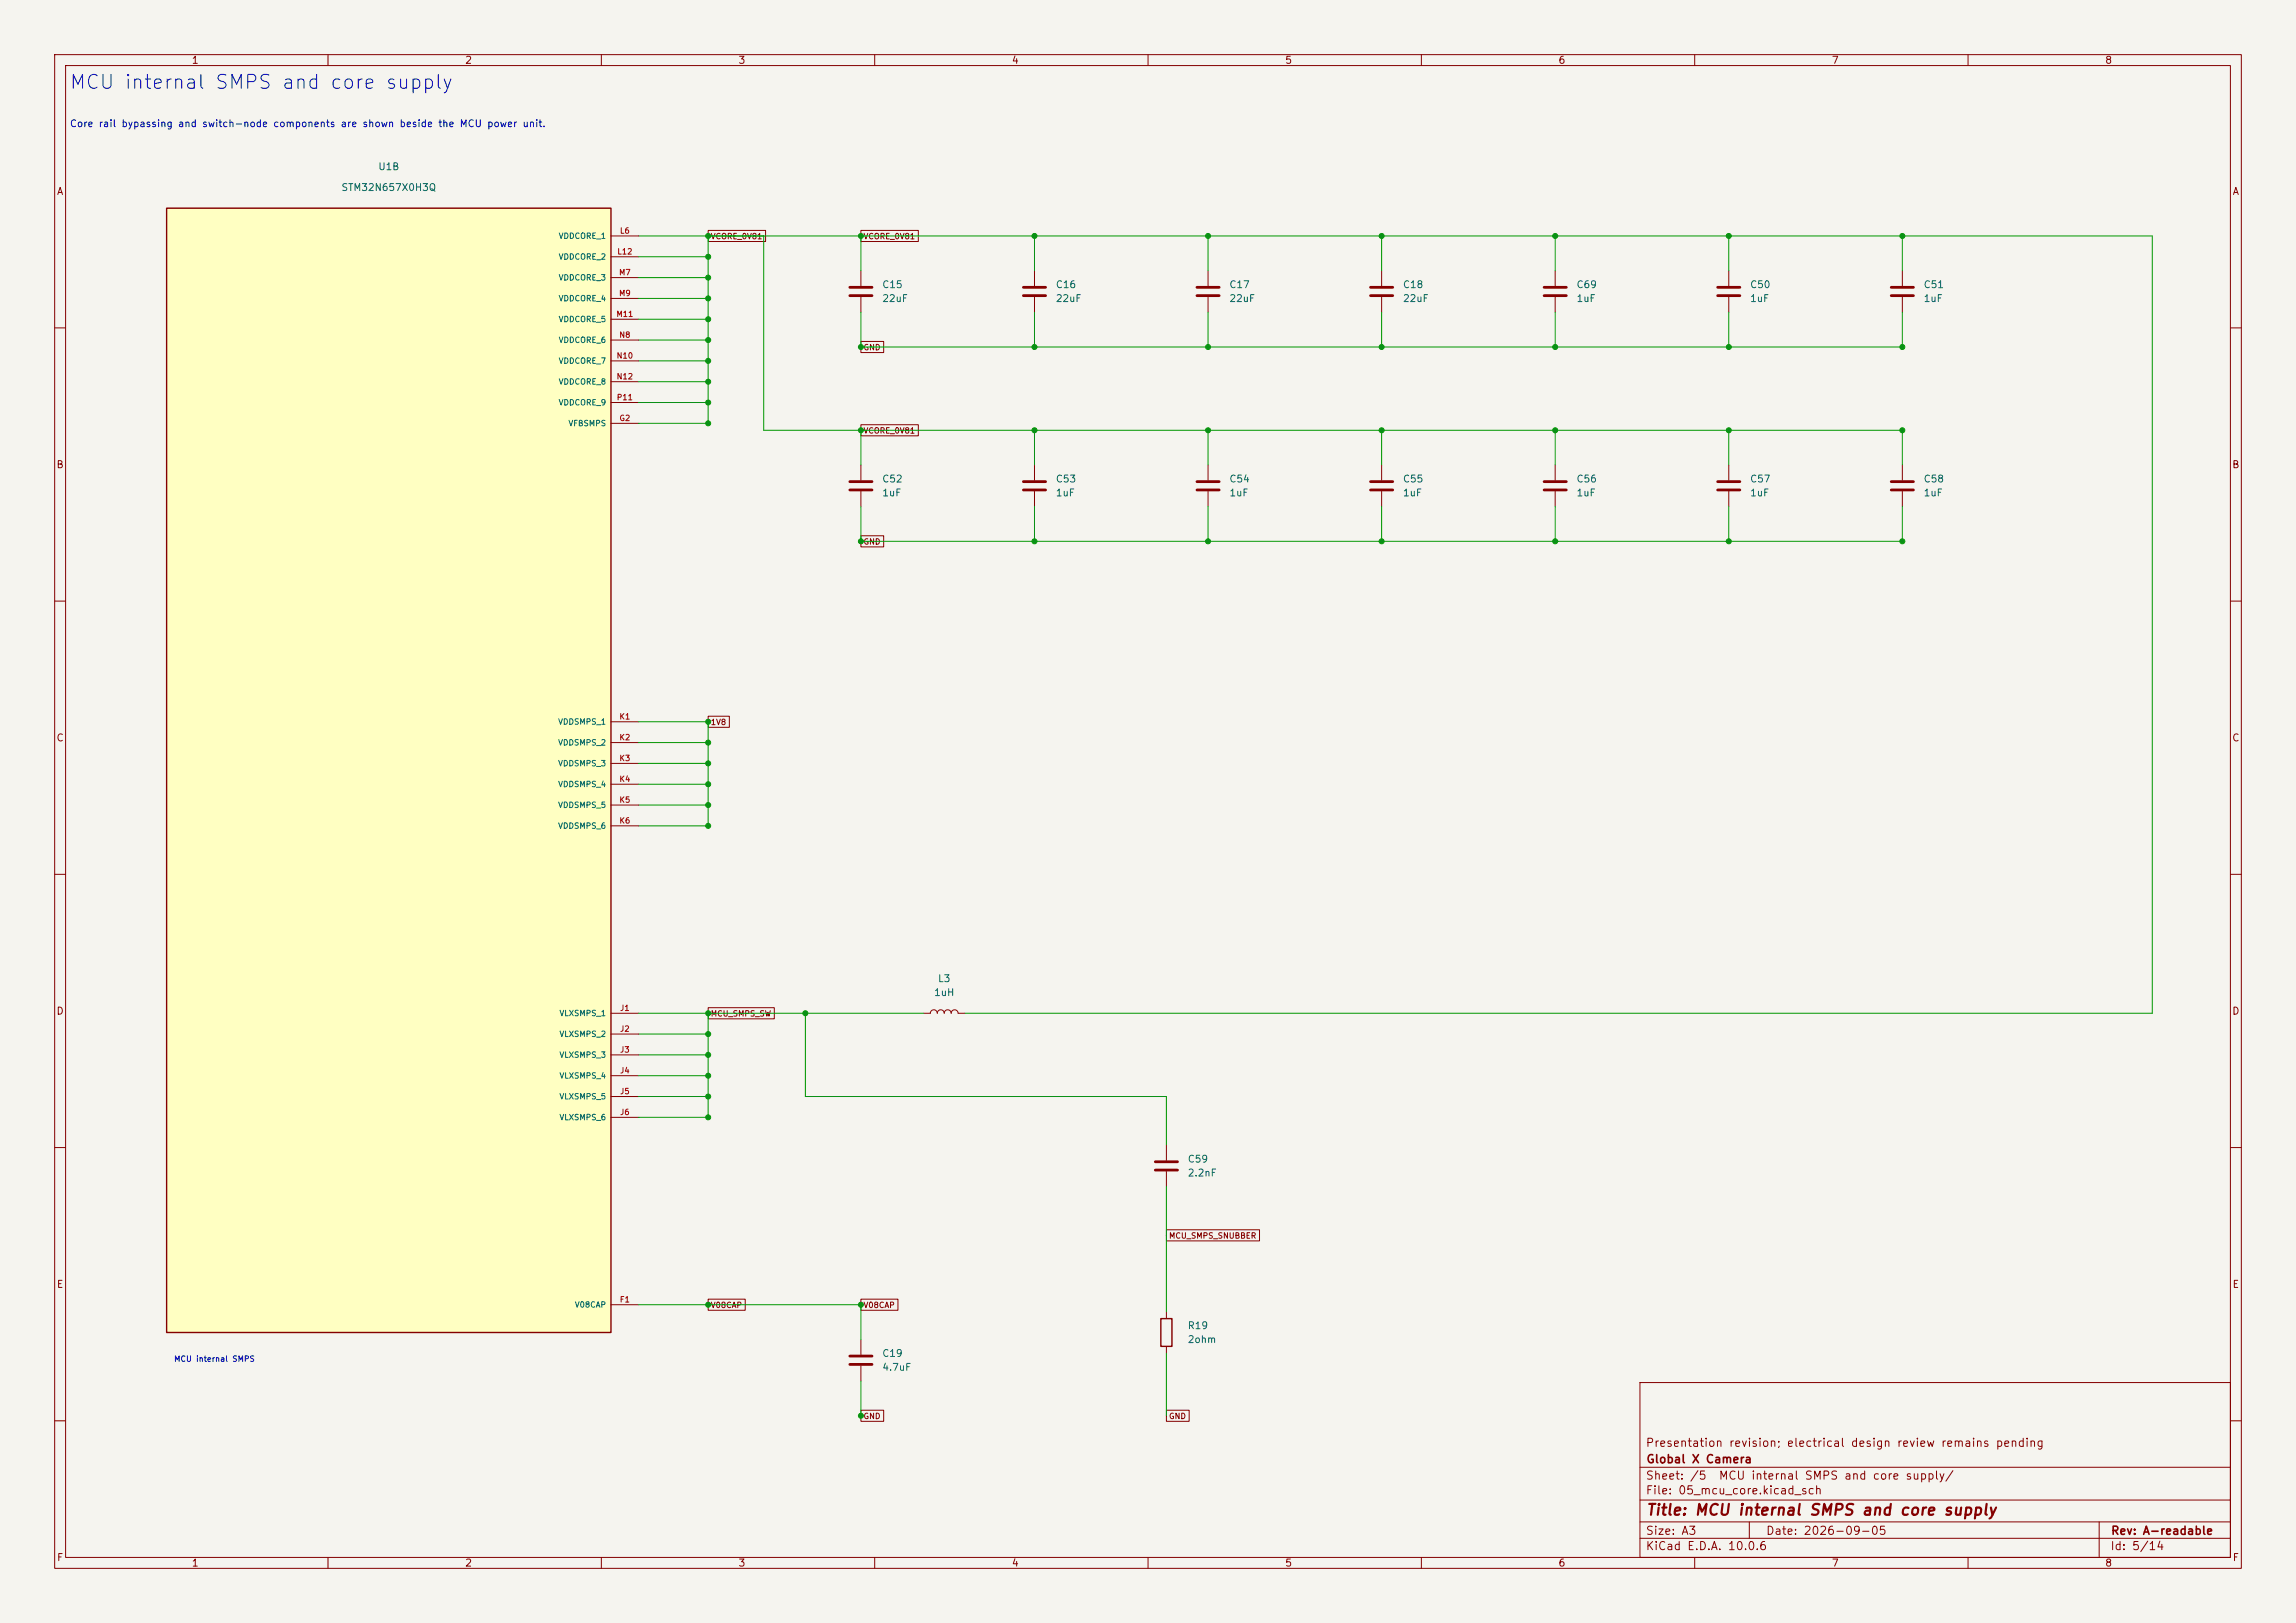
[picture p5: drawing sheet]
<svg xmlns="http://www.w3.org/2000/svg" width="420mm" height="297mm" viewBox="0 0 420 297" stroke-linecap="round" stroke-linejoin="round" font-family="sans-serif">
<defs><g id="words">
<text font-size="2.5" fill="#0000c2" x="12.5" y="16.9">MCU internal SMPS and core supply</text>
<text font-size="2" fill="#840000" x="301" y="277.8">Title: MCU internal SMPS and core supply</text>
<g font-size="1.5" fill="#840000">
<text x="300.9" y="265.1">Presentation revision; electrical design review remains pending</text>
<text x="301" y="268.1">Global X Camera</text>
<text x="300.9" y="273.8">File: 05_mcu_core.kicad_sch</text>
<text x="300.9" y="271.1">Sheet: /5</text>
<text x="314.3" y="271.1">MCU internal SMPS and core supply/</text>
<text x="300.9" y="281.2">Size: A3</text>
<text x="322.9" y="281.2">Date: 2026-09-05</text>
<text x="386" y="281.2">Rev: A-readable</text>
<text x="300.9" y="284">KiCad E.D.A. 10.0.6</text>
<text x="385.9" y="284">Id: 5/14</text>
</g>
<g font-size="1.3" fill="#840000">
<text x="35" y="12">1</text>
<text x="85" y="12">2</text>
<text x="135" y="12">3</text>
<text x="185" y="12">4</text>
<text x="235" y="12">5</text>
<text x="285" y="12">6</text>
<text x="335" y="12">7</text>
<text x="385" y="12">8</text>
<text x="10.3" y="36">A</text>
<text x="408.3" y="36">A</text>
<text x="10.2" y="86">B</text>
<text x="408.2" y="86">B</text>
<text x="10.2" y="136">C</text>
<text x="408.2" y="136">C</text>
<text x="10.2" y="186">D</text>
<text x="408.2" y="186">D</text>
<text x="10.3" y="236">E</text>
<text x="408.3" y="236">E</text>
<text x="10.3" y="286">F</text>
<text x="35" y="287">1</text>
<text x="85" y="287">2</text>
<text x="135" y="287">3</text>
<text x="185" y="287">4</text>
<text x="235" y="287">5</text>
<text x="285" y="287">6</text>
<text x="335" y="287">7</text>
<text x="385" y="287">8</text>
<text x="408.3" y="286">F</text>
</g>
<text font-size="1.3" fill="#0000c2" x="12.7" y="23.6">Core rail bypassing and switch-node components are shown beside the MCU power unit.</text>
<g font-size="1.3" fill="#006464">
<text x="62.3" y="35.3">STM32N657X0H3Q</text>
<text x="69.1" y="31.4">U1B</text>
<text x="161.3" y="53">C15</text>
<text x="193" y="53">C16</text>
<text x="224.8" y="53">C17</text>
<text x="256.5" y="53">C18</text>
<text x="288.3" y="53">C69</text>
<text x="320" y="53">C50</text>
<text x="351.8" y="53">C51</text>
<text x="161.3" y="55.6">22uF</text>
<text x="193" y="55.6">22uF</text>
<text x="224.8" y="55.6">22uF</text>
<text x="256.5" y="55.6">22uF</text>
<text x="288.3" y="55.6">1uF</text>
<text x="320" y="55.6">1uF</text>
<text x="351.8" y="55.6">1uF</text>
<text x="161.3" y="88.6">C52</text>
<text x="193" y="88.6">C53</text>
<text x="224.8" y="88.6">C54</text>
<text x="256.5" y="88.6">C55</text>
<text x="288.3" y="88.6">C56</text>
<text x="320" y="88.6">C57</text>
<text x="351.8" y="88.6">C58</text>
<text x="161.3" y="91.1">1uF</text>
<text x="193" y="91.1">1uF</text>
<text x="224.8" y="91.1">1uF</text>
<text x="256.5" y="91.1">1uF</text>
<text x="288.3" y="91.1">1uF</text>
<text x="320" y="91.1">1uF</text>
<text x="351.8" y="91.1">1uF</text>
<text x="170.7" y="182.6">1uH</text>
<text x="171.5" y="180">L3</text>
<text x="217.2" y="213.1">C59</text>
<text x="217.2" y="215.6">2.2nF</text>
<text x="217.2" y="243.5">R19</text>
<text x="161.3" y="248.6">C19</text>
<text x="161.3" y="251.2">4.7uF</text>
<text x="217.2" y="246.1">2ohm</text>
</g>
<g font-size="1" fill="#006464">
<text x="102.1" y="43.9">VDDCORE_1</text>
<text x="102.1" y="47.8">VDDCORE_2</text>
<text x="102.1" y="51.6">VDDCORE_3</text>
<text x="102.1" y="55.4">VDDCORE_4</text>
<text x="102.1" y="59.2">VDDCORE_5</text>
<text x="102.1" y="63">VDDCORE_6</text>
<text x="102.1" y="66.8">VDDCORE_7</text>
<text x="102.1" y="70.6">VDDCORE_8</text>
<text x="102.1" y="74.4">VDDCORE_9</text>
<text x="103.9" y="78.2">VFBSMPS</text>
<text x="102" y="132.8">VDDSMPS_1</text>
<text x="102" y="136.7">VDDSMPS_2</text>
<text x="102" y="140.5">VDDSMPS_3</text>
<text x="102" y="144.3">VDDSMPS_4</text>
<text x="102" y="148.1">VDDSMPS_5</text>
<text x="102" y="151.9">VDDSMPS_6</text>
<text x="102.2" y="186.2">VLXSMPS_1</text>
<text x="102.2" y="190">VLXSMPS_2</text>
<text x="102.2" y="193.8">VLXSMPS_3</text>
<text x="102.2" y="197.6">VLXSMPS_4</text>
<text x="102.2" y="201.4">VLXSMPS_5</text>
<text x="102.2" y="205.2">VLXSMPS_6</text>
<text x="105" y="239.5">V08CAP</text>
</g>
<g font-size="1" fill="#a90000">
<text x="112.8" y="46.8">L12</text>
<text x="113.3" y="43">L6</text>
<text x="113.1" y="50.6">M7</text>
<text x="112.7" y="58.2">M11</text>
<text x="113.1" y="54.4">M9</text>
<text x="112.7" y="65.9">N10</text>
<text x="113.2" y="62">N8</text>
<text x="112.7" y="69.7">N12</text>
<text x="112.7" y="73.5">P11</text>
<text x="113.2" y="77.3">G2</text>
<text x="113.2" y="131.9">K1</text>
<text x="113.2" y="135.7">K2</text>
<text x="113.2" y="139.5">K3</text>
<text x="113.2" y="143.3">K4</text>
<text x="113.2" y="147.1">K5</text>
<text x="113.2" y="150.9">K6</text>
<text x="113.3" y="185.2">J1</text>
<text x="113.3" y="189">J2</text>
<text x="113.3" y="192.9">J3</text>
<text x="113.3" y="196.7">J4</text>
<text x="113.3" y="200.5">J5</text>
<text x="113.3" y="204.3">J6</text>
<text x="113.3" y="238.6">F1</text>
</g>
<g font-size="1" fill="#840000">
<text x="129.9" y="44">VCORE_0V81</text>
<text x="157.9" y="44">VCORE_0V81</text>
<text x="157.9" y="64.3">GND</text>
<text x="157.9" y="79.6">VCORE_0V81</text>
<text x="157.9" y="99.9">GND</text>
<text x="129.9" y="132.9">1V8</text>
<text x="129.9" y="186.3">MCU_SMPS_SW</text>
<text x="213.7" y="226.9">MCU_SMPS_SNUBBER</text>
<text x="129.9" y="239.6">V08CAP</text>
<text x="157.9" y="239.6">V08CAP</text>
<text x="157.9" y="259.9">GND</text>
<text x="213.7" y="259.9">GND</text>
</g>
<text font-size="1" fill="#0000c2" x="31.7" y="249.4">MCU internal SMPS</text>
</g></defs>
<path d="M0 0h420v297h-420z" fill="#f5f4ef" stroke="#f5f4ef" stroke-width=".18"/>
<g fill="none" stroke="#840000" stroke-width=".18">
<path d="M10 10h400v277h-400zM12 12h396v273h-396zM60 10v2M110 10v2M160 10v2M210 10v2M260 10v2M310 10v2M360 10v2M252.7 49.5v2.8M252.7 54.4v2.8M316.2 49.5v2.8"/>
<path d="M316.2 54.4v2.8M10 60h2M408 60h2M157.5 85.1v2.8M157.5 89.9v2.8M316.2 85.1v2.8M316.2 89.9v2.8M10 110h2M408 110h2M10 160h2M408 160h2M10 210h2"/>
<path d="M408 210h2M300 253h108v32h-108zM10 260h2M300 278.5h108M300 274.5h108M300 268.5h108M320 278.5v3M384 278.5v6.5M408 260h2M60 285v2M110 285v2M160 285v2"/>
<path d="M210 285v2M260 285v2M300 281.5h108M310 285v2M360 285v2"/>
</g>
<path d="M250.7 52.6h4.1M250.7 54.1h4.1M314.2 52.6h4.1M314.2 54.1h4.1M155.4 88.1h4.1M155.4 89.7h4.1M314.2 88.1h4.1M314.2 89.7h4.1" fill="none" stroke="#840000" stroke-width=".51"/>
<path d="M30.5 38.1h81.3v205.7h-81.3z" fill="#ffffc2"/>
<path d="M30.5 38.1h81.3v205.7h-81.3zM212.3 241.3h2.1v5.1h-2.1z" fill="none" stroke="#840000" stroke-width=".25"/>
<g fill="none" stroke="#840000" stroke-width=".18">
<path d="M111.8 43.2h5M111.8 47h5M111.8 50.8h5M111.8 54.6h5M111.8 58.4h5M129.5 42.2h10.5v2h-10.5zM157.5 42.2h10.5v2h-10.5zM157.5 49.5v2.8M157.5 54.4v2.8M189.2 49.5v2.8M189.2 54.4v2.8M221 49.5v2.8"/>
<path d="M221 54.4v2.8M284.5 49.5v2.8M284.5 54.4v2.8M348 49.5v2.8M348 54.4v2.8M111.8 77.5h5M111.8 62.2h5M111.8 66h5M111.8 69.9h5M111.8 73.7h5M157.5 77.7h10.5v2.1h-10.5zM157.5 62.5h4.1v2h-4.1z"/>
<path d="M157.5 98h4.1v2.1h-4.1zM189.2 85.1v2.8M189.2 89.9v2.8M221 85.1v2.8M221 89.9v2.8M252.7 85.1v2.8M252.7 89.9v2.8M284.5 85.1v2.8M284.5 89.9v2.8M348 85.1v2.8M348 89.9v2.8M111.8 132.1h5"/>
<path d="M111.8 135.9h5M111.8 139.7h5M129.5 131.1h3.9v2h-3.9zM111.8 143.5h5M111.8 147.3h5M111.8 151.1h5M111.8 185.4h5M111.8 189.2h5M111.8 193h5M111.8 196.9h5M129.5 184.4h12.1v2h-12.1zM168.9 185.4h1.3a.64 .64 0 0 1 .6-.6 .64 .64 0 0 1 .6 .6 .64 .64 0 0 1 .7-.6 .64 .64 0 0 1 .6 .6 .64 .64 0 0 1 .7-.6 .64 .64 0 0 1 .6 .6 .64 .64 0 0 1 .6-.6 .64 .64 0 0 1 .7 .6h1.2"/>
<path d="M111.8 200.7h5M111.8 204.5h5M213.4 209.6v2.7M213.4 214.4v2.8M111.8 238.8h5M129.5 237.7h6.8v2.1h-6.8zM157.5 237.7h6.8v2.1h-6.8zM213.4 225h17v2.1h-17zM157.5 258.1h4.1v2h-4.1zM157.5 245.1v2.8M157.5 249.9v2.8M213.4 258.1h4.1v2h-4.1z"/>
<path d="M213.4 240v1.3M213.4 246.4v1.2"/>
</g>
<g fill="none" stroke="#840000" stroke-width=".51">
<path d="M155.4 52.6h4.1M155.4 54.1h4.1M187.2 52.6h4.1M187.2 54.1h4.1M218.9 52.6h4.1M218.9 54.1h4.1M282.4 52.6h4.1M282.4 54.1h4.1M345.9 52.6h4.1M345.9 54.1h4.1M187.2 88.1h4.1M187.2 89.7h4.1"/>
<path d="M218.9 88.1h4.1M218.9 89.7h4.1M250.7 88.1h4.1M250.7 89.7h4.1M282.4 88.1h4.1M282.4 89.7h4.1M345.9 88.1h4.1M345.9 89.7h4.1M211.3 212.6h4.1M211.3 214.1h4.1M155.4 248.2h4.1M155.4 249.7h4.1"/>
</g>
<g fill="none" stroke="#009600" stroke-width=".18">
<path d="M116.8 58.4h12.7M116.8 43.2h276.9v142.2h-217.2M116.8 47h12.7M116.8 50.8h12.7M116.8 54.6h12.7M129.5 43.2v34.3h-12.7M139.7 43.2v35.5h208.3v6.4M157.5 43.2v6.3M157.5 57.2v6.3h190.5v-6.3M189.2 43.2v6.3M189.2 57.2v6.3M221 43.2v6.3"/>
<path d="M221 57.2v6.3M252.7 43.2v6.3M252.7 57.2v6.3M284.5 43.2v6.3M284.5 57.2v6.3M316.2 43.2v6.3M316.2 57.2v6.3M348 43.2v6.3M116.8 66h12.7M116.8 62.2h12.7M116.8 69.9h12.7M116.8 73.7h12.7"/>
<path d="M157.5 78.7v6.4M189.2 78.7v6.4M221 78.7v6.4M252.7 78.7v6.4M284.5 78.7v6.4M316.2 78.7v6.4M157.5 92.7v6.4h190.5v-6.4M189.2 92.7v6.4M221 92.7v6.4M252.7 92.7v6.4M284.5 92.7v6.4M316.2 92.7v6.4"/>
<path d="M116.8 132.1h12.7v19h-12.7M116.8 135.9h12.7M116.8 139.7h12.7M116.8 143.5h12.7M116.8 147.3h12.7M116.8 196.9h12.7M116.8 185.4h52.1M116.8 189.2h12.7M116.8 193h12.7M129.5 185.4v19.1h-12.7M147.3 185.4v15.3h66.1v8.9M116.8 200.7h12.7"/>
<path d="M213.4 217.2v22.8M116.8 238.8h40.7v6.3M157.5 252.7v6.4M213.4 247.6v11.5"/>
</g>
<g fill="#009600" stroke="#009600" stroke-width=".18">
<circle cx="129.5" cy="139.7" r=".46"/>
<circle cx="129.5" cy="143.5" r=".46"/>
<circle cx="129.5" cy="58.4" r=".46"/>
<circle cx="129.5" cy="62.2" r=".46"/>
<circle cx="129.5" cy="238.8" r=".46"/>
<circle cx="129.5" cy="185.4" r=".46"/>
<circle cx="129.5" cy="189.2" r=".46"/>
<circle cx="129.5" cy="193" r=".46"/>
<circle cx="129.5" cy="196.9" r=".46"/>
<circle cx="129.5" cy="200.7" r=".46"/>
<circle cx="129.5" cy="204.5" r=".46"/>
<circle cx="157.5" cy="238.8" r=".46"/>
<circle cx="157.5" cy="259.1" r=".46"/>
<circle cx="129.5" cy="43.2" r=".46"/>
<circle cx="129.5" cy="47" r=".46"/>
<circle cx="129.5" cy="50.8" r=".46"/>
<circle cx="129.5" cy="54.6" r=".46"/>
<circle cx="157.5" cy="43.2" r=".46"/>
<circle cx="189.2" cy="43.2" r=".46"/>
<circle cx="189.2" cy="63.5" r=".46"/>
<circle cx="157.5" cy="63.5" r=".46"/>
<circle cx="157.5" cy="78.7" r=".46"/>
<circle cx="157.5" cy="99.1" r=".46"/>
<circle cx="316.2" cy="43.2" r=".46"/>
<circle cx="316.2" cy="63.5" r=".46"/>
<circle cx="348" cy="99.1" r=".46"/>
<circle cx="348" cy="78.7" r=".46"/>
<circle cx="348" cy="63.5" r=".46"/>
<circle cx="348" cy="43.2" r=".46"/>
<circle cx="252.7" cy="43.2" r=".46"/>
<circle cx="252.7" cy="63.5" r=".46"/>
<circle cx="284.5" cy="99.1" r=".46"/>
<circle cx="284.5" cy="78.7" r=".46"/>
<circle cx="252.7" cy="78.7" r=".46"/>
<circle cx="252.7" cy="99.1" r=".46"/>
<circle cx="221" cy="63.5" r=".46"/>
<circle cx="221" cy="43.2" r=".46"/>
<circle cx="189.2" cy="99.1" r=".46"/>
<circle cx="189.2" cy="78.7" r=".46"/>
<circle cx="221" cy="99.1" r=".46"/>
<circle cx="221" cy="78.7" r=".46"/>
<circle cx="129.5" cy="66" r=".46"/>
<circle cx="129.5" cy="69.9" r=".46"/>
<circle cx="129.5" cy="73.7" r=".46"/>
<circle cx="129.5" cy="77.5" r=".46"/>
<circle cx="129.5" cy="147.3" r=".46"/>
<circle cx="129.5" cy="151.1" r=".46"/>
<circle cx="129.5" cy="132.1" r=".46"/>
<circle cx="129.5" cy="135.9" r=".46"/>
<circle cx="147.3" cy="185.4" r=".46"/>
<circle cx="284.5" cy="63.5" r=".46"/>
<circle cx="284.5" cy="43.2" r=".46"/>
<circle cx="316.2" cy="78.7" r=".46"/>
<circle cx="316.2" cy="99.1" r=".46"/>
</g>
<use href="#words"/>
</svg>
